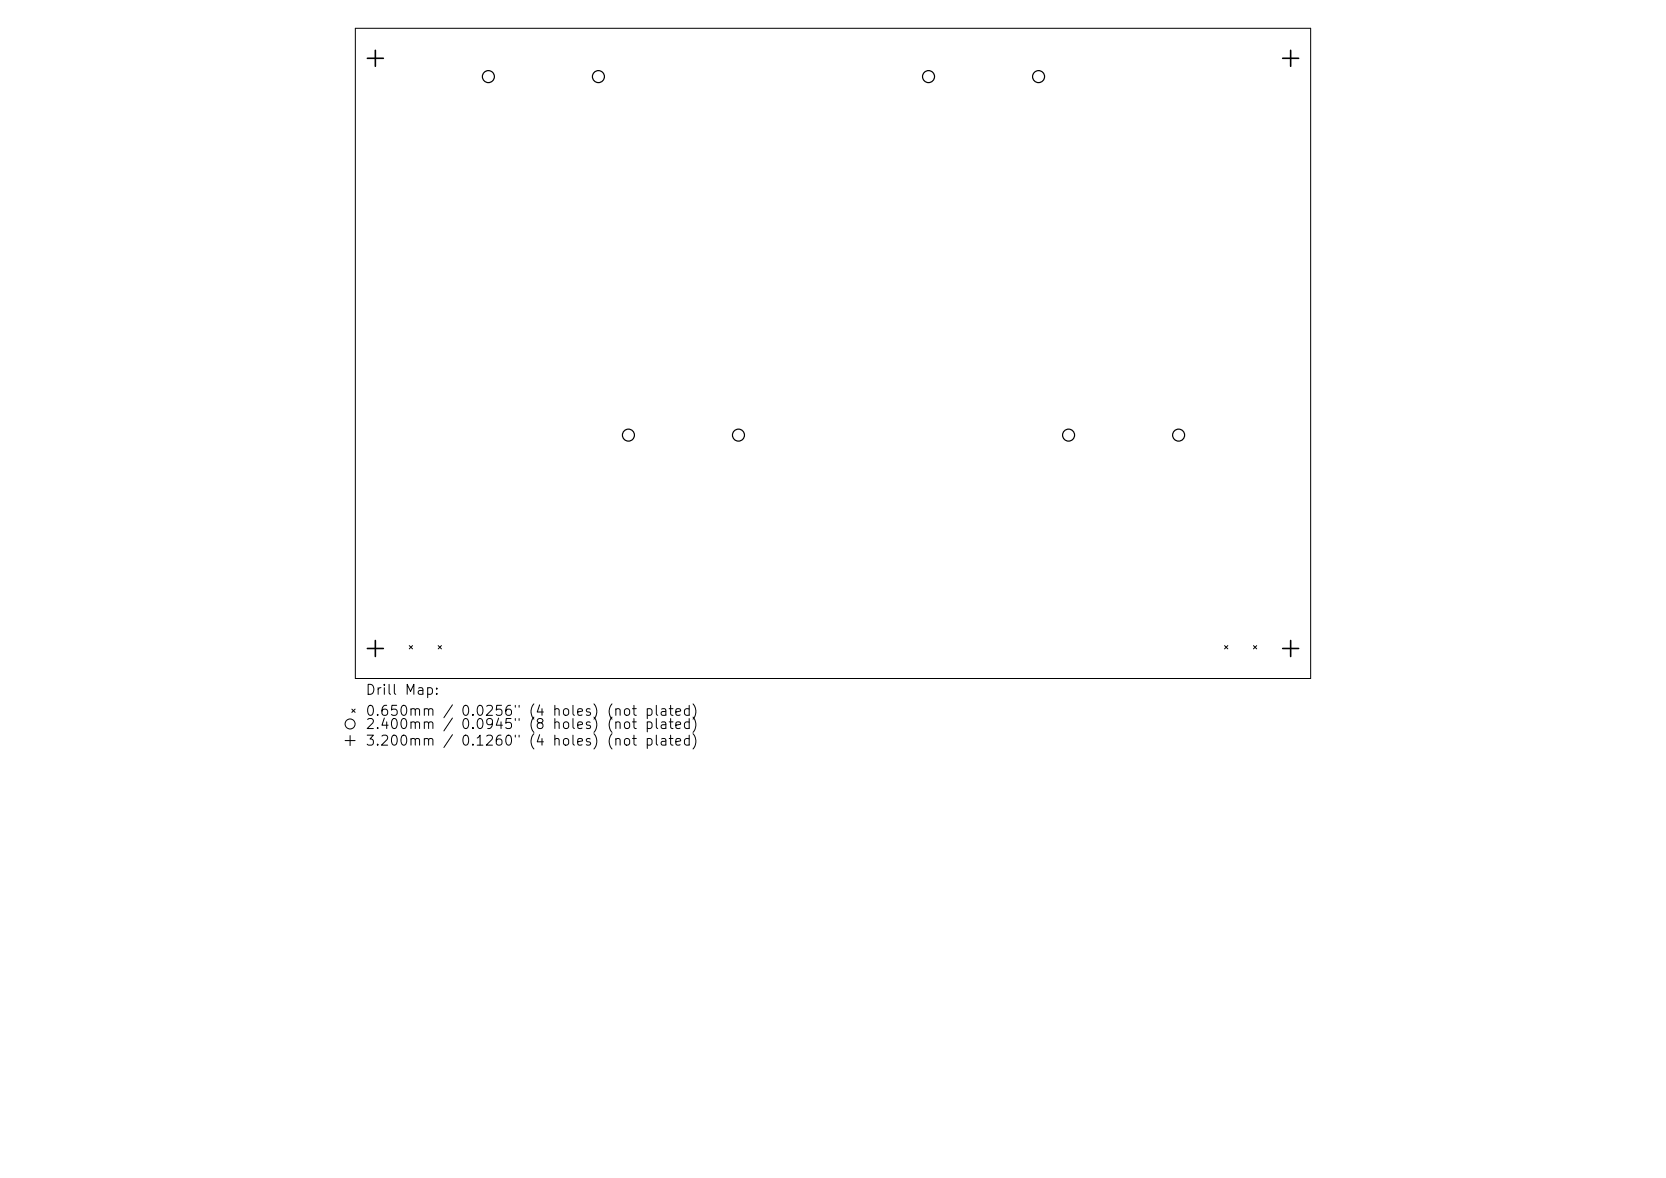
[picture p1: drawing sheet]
<svg xmlns="http://www.w3.org/2000/svg" width="297mm" height="210mm" viewBox="0 0 297 210" stroke-linecap="round" stroke-linejoin="round" font-family="sans-serif">
<defs><g id="words">
<g font-size="1.8">
<text x="65" y="124.3">Drill Map:</text>
<text x="65" y="128.1">0.650mm / 0.0256&quot; (4 holes) (not plated)</text>
<text x="65" y="130.4">2.400mm / 0.0945&quot; (8 holes) (not plated)</text>
<text x="65" y="133.4">3.200mm / 0.1260&quot; (4 holes) (not plated)</text>
</g>
</g></defs>
<g fill="none" stroke="#000" stroke-width=".18">
<path d="M63.3 5h170.4v116h-170.4zM73 115.1l.5 .6M73.5 115.1l-.5 .6M78.1 115.1l.6 .6M78.7 115.1l-.6 .6M218.3 115.1l.6 .6M218.9 115.1l-.6 .6M223.5 115.1l.5 .6M224 115.1l-.5 .6M61.5 132h1.8M62.4 131.1v1.8M62.7 126.4l.6 .6"/>
<path d="M63.3 126.4l-.6 .6"/>
<circle cx="62.4" cy="129.1" r=".89"/>
</g>
<g fill="none" stroke="#000" stroke-width=".21">
<circle cx="87.1" cy="13.7" r="1.07"/>
<circle cx="106.7" cy="13.7" r="1.07"/>
<circle cx="165.5" cy="13.7" r="1.07"/>
<circle cx="185.1" cy="13.7" r="1.07"/>
<circle cx="112" cy="77.6" r="1.07"/>
<circle cx="131.6" cy="77.6" r="1.07"/>
<circle cx="190.5" cy="77.6" r="1.07"/>
<circle cx="210.1" cy="77.6" r="1.07"/>
</g>
<path d="M65.5 10.4h2.8M66.9 9v2.8M228.7 10.4h2.8M230.1 9v2.8M65.5 115.6h2.8M66.9 114.2v2.8M228.7 115.6h2.8M230.1 114.2v2.8" fill="none" stroke="#000" stroke-width=".29"/>
<use href="#words"/>
</svg>
